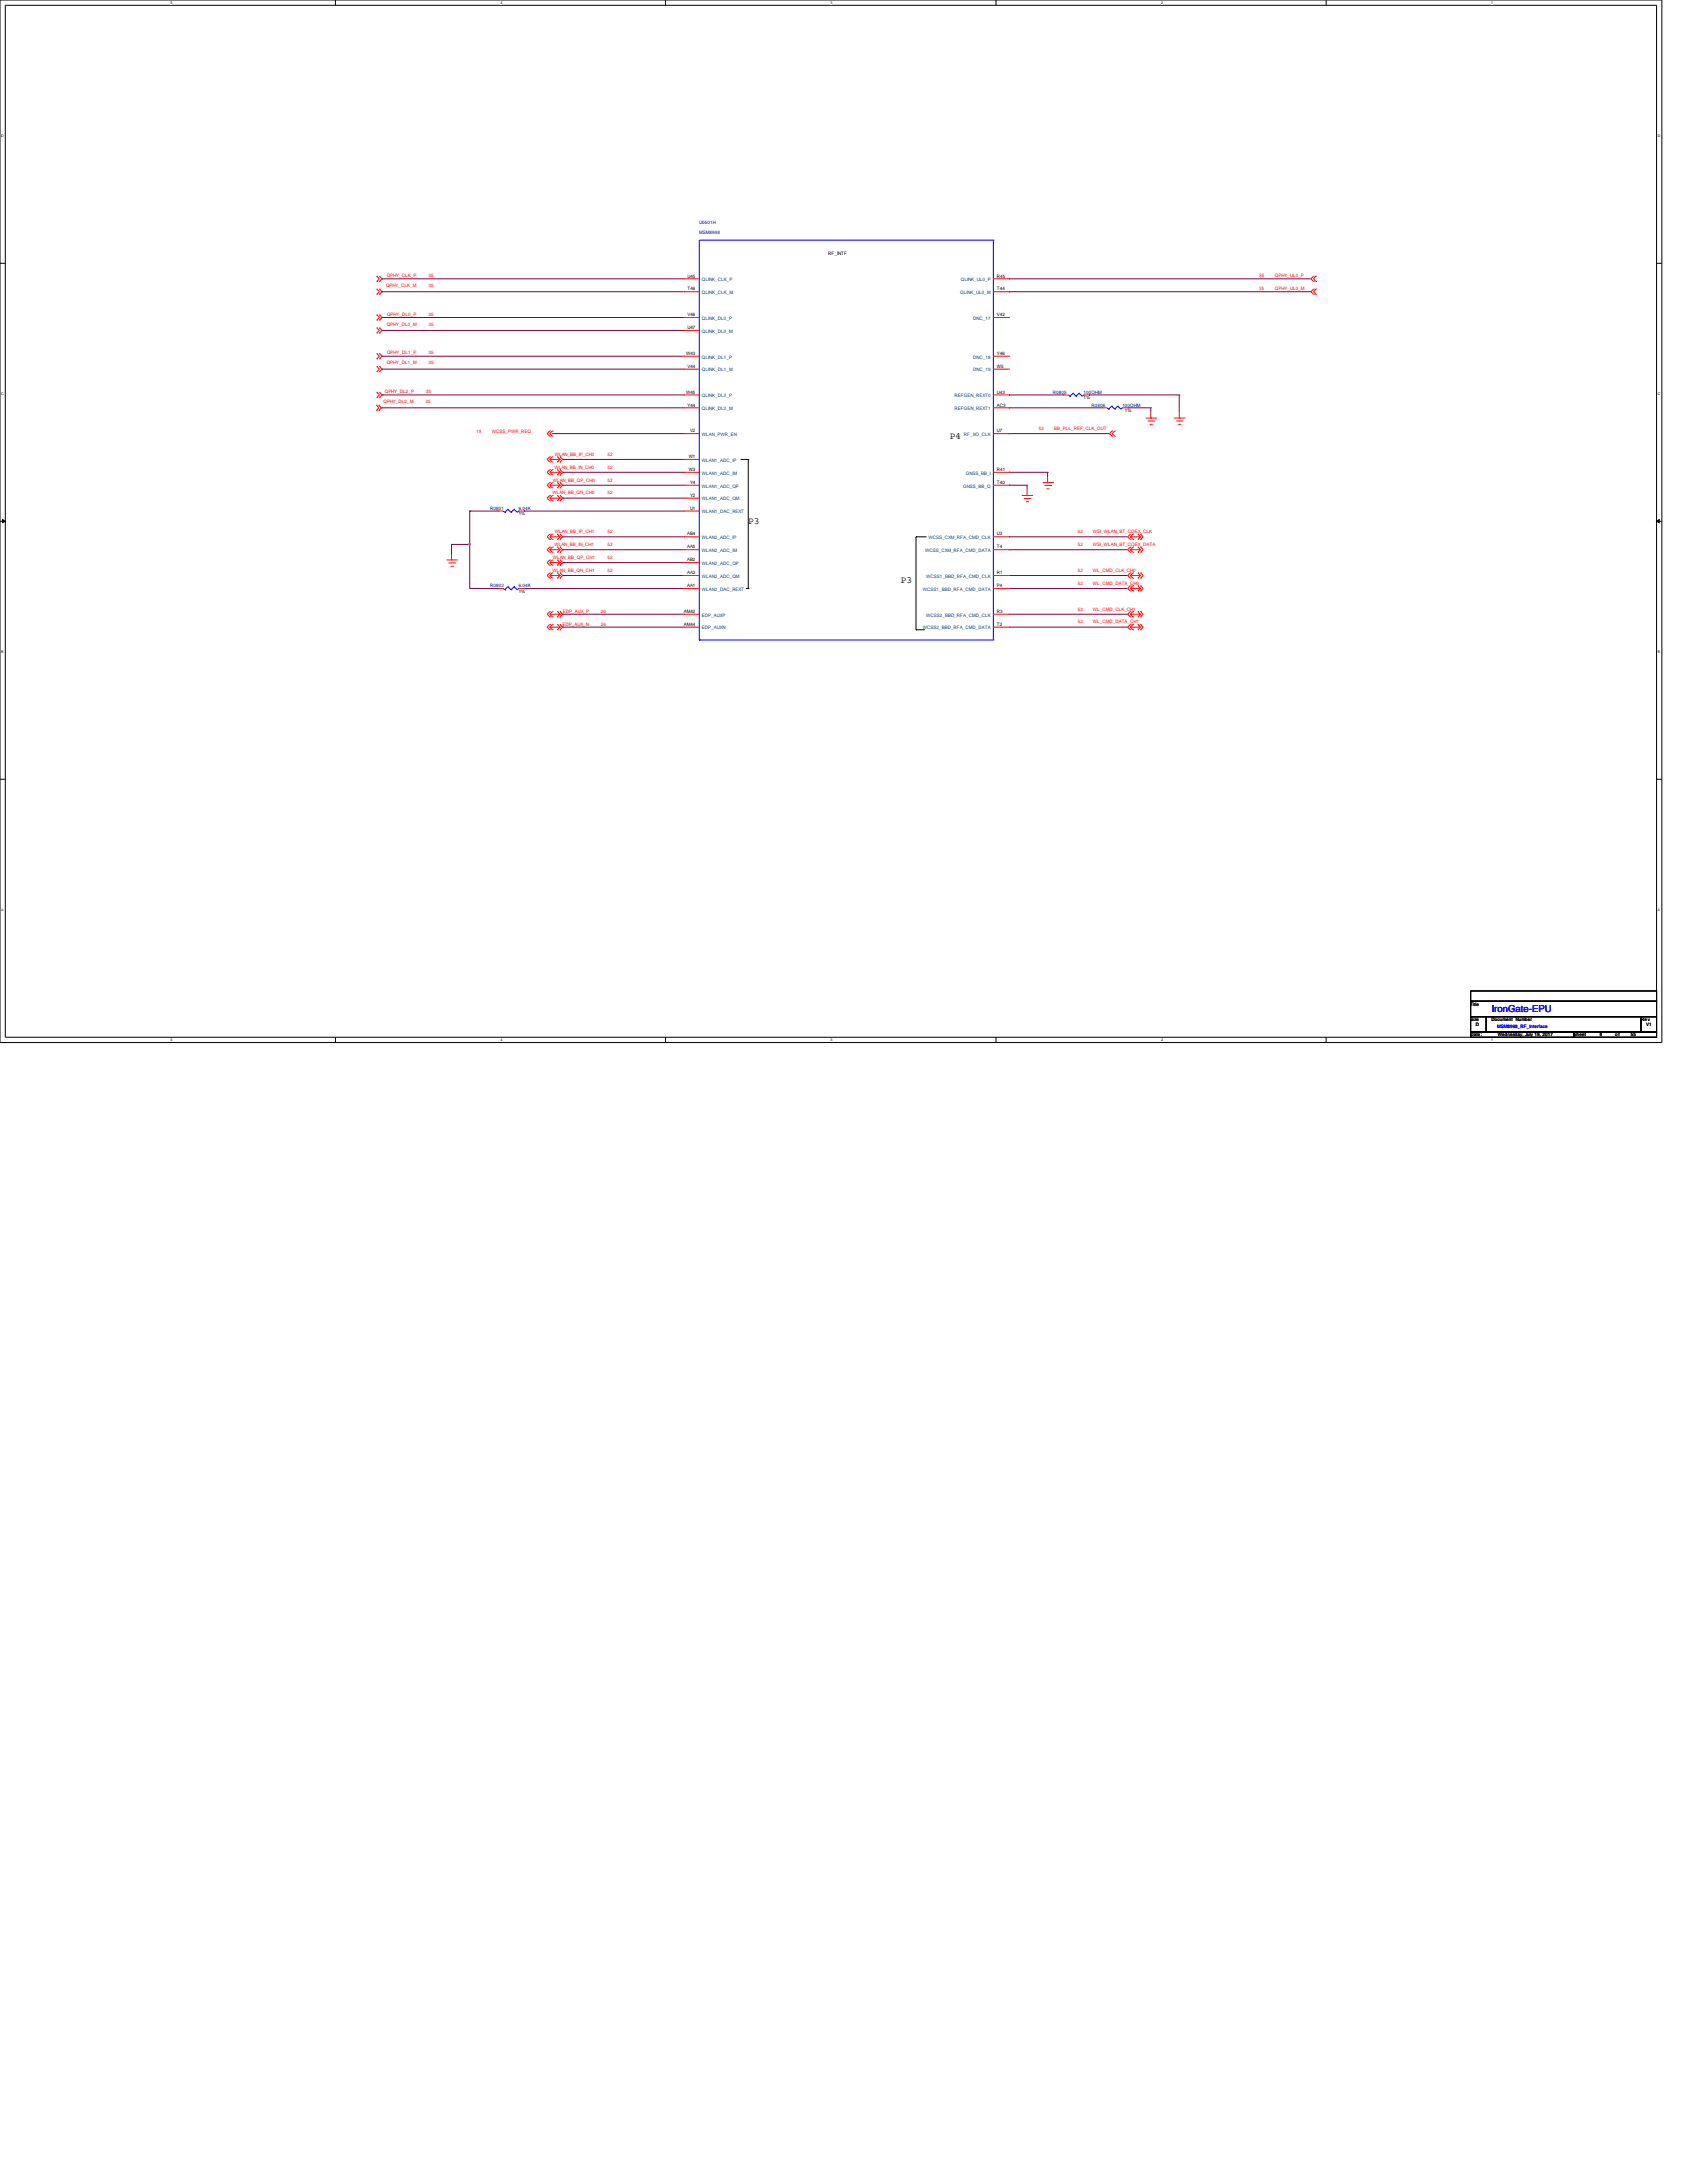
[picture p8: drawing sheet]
<svg xmlns="http://www.w3.org/2000/svg" width="216mm" height="279mm" viewBox="0 0 216 279" stroke-linecap="round" stroke-linejoin="round" font-family="sans-serif">
<defs><g id="words">
<g font-size="1.2">
<text x="121.5" y="56.2">P4</text>
<text x="95.8" y="67.1">P3</text>
<text x="115.3" y="74.7">P3</text>
</g>
<text font-size="1.2" fill="#00f" x="190.9" y="129.5">IronGate-EPU</text>
<g font-size=".6" fill="#000080">
<text x="89.5" y="28.6">U0501H</text>
<text x="89.5" y="30">MSM8998</text>
<text x="134.7" y="50.4">R0805</text>
<text x="138.7" y="50.4">100OHM</text>
<text x="139.7" y="52.1">R0806</text>
<text x="143.6" y="52.1">100OHM</text>
<text x="62.7" y="65.3">R0801</text>
<text x="66.4" y="65.3">6.04K</text>
<text x="62.7" y="75.2">R0802</text>
<text x="66.4" y="75.2">6.04K</text>
</g>
<g font-size=".6" fill="#f00">
<text x="49.5" y="35.4">QPHY_CLK_P</text>
<text x="54.8" y="35.4">35</text>
<text x="161.2" y="35.4">35</text>
<text x="163.2" y="35.4">QPHY_UL0_P</text>
<text x="49.4" y="36.7">QPHY_CLK_M</text>
<text x="49.5" y="41.7">QPHY_DL0_M</text>
<text x="49.5" y="40.4">QPHY_DL0_P</text>
<text x="54.8" y="36.7">35</text>
<text x="54.8" y="40.4">35</text>
<text x="54.8" y="41.7">35</text>
<text x="161.2" y="37.1">35</text>
<text x="163.2" y="37.1">QPHY_UL0_M</text>
<text x="49.5" y="46.7">QPHY_DL1_M</text>
<text x="49.5" y="45.3">QPHY_DL1_P</text>
<text x="54.8" y="46.7">35</text>
<text x="54.8" y="45.3">35</text>
<text x="49.1" y="51.6">QPHY_DL2_M</text>
<text x="49.2" y="50.3">QPHY_DL2_P</text>
<text x="54.4" y="51.6">35</text>
<text x="54.5" y="50.3">35</text>
<text x="61" y="55.5">19</text>
<text x="62.9" y="55.5">WCSS_PWR_REQ</text>
<text x="71" y="60">WLAN_BB_IN_CH0</text>
<text x="71" y="58.3">WLAN_BB_IP_CH0</text>
<text x="77.8" y="60">52</text>
<text x="77.8" y="58.3">52</text>
<text x="133" y="55">52</text>
<text x="134.9" y="55">BB_PLL_REF_CLK_OUT</text>
<text x="70.7" y="63.3">WLAN_BB_QN_CH0</text>
<text x="70.7" y="61.6">WLAN_BB_QP_CH0</text>
<text x="77.8" y="63.3">52</text>
<text x="77.8" y="61.6">52</text>
<text x="70.7" y="71.5">WLAN_BB_QP_CH1</text>
<text x="71" y="69.9">WLAN_BB_IN_CH1</text>
<text x="71" y="68.2">WLAN_BB_IP_CH1</text>
<text x="77.8" y="69.9">52</text>
<text x="77.8" y="68.2">52</text>
<text x="77.8" y="71.5">52</text>
<text x="137.9" y="69.9">52</text>
<text x="137.9" y="68.2">52</text>
<text x="139.9" y="69.9">WSI_WLAN_BT_COEX_DATA</text>
<text x="139.9" y="68.2">WSI_WLAN_BT_COEX_CLK</text>
<text x="70.7" y="73.2">WLAN_BB_QN_CH1</text>
<text x="77.8" y="73.2">52</text>
<text x="137.9" y="74.8">52</text>
<text x="137.9" y="73.2">52</text>
<text x="139.9" y="74.8">WL_CMD_DATA_CH0</text>
<text x="139.9" y="73.2">WL_CMD_CLK_CH0</text>
<text x="72" y="80.1">EDP_AUX_N</text>
<text x="72.1" y="78.5">EDP_AUX_P</text>
<text x="76.9" y="80.1">26</text>
<text x="76.9" y="78.5">26</text>
<text x="137.9" y="78.1">52</text>
<text x="137.9" y="79.8">52</text>
<text x="139.9" y="78.1">WL_CMD_CLK_CH1</text>
<text x="139.9" y="79.8">WL_CMD_DATA_CH1</text>
</g>
<g font-size=".6">
<text x="88" y="35.5">U45</text>
<text x="106" y="32.6">RF_INTF</text>
<text x="127.6" y="35.5">R45</text>
<text x="88" y="37.2">T46</text>
<text x="88" y="40.5">V46</text>
<text x="127.6" y="37.2">T44</text>
<text x="127.6" y="40.5">V42</text>
<text x="87.8" y="45.4">W43</text>
<text x="88" y="42.1">U47</text>
<text x="88" y="47.1">V44</text>
<text x="127.6" y="45.4">Y46</text>
<text x="127.6" y="47.1">W5</text>
<text x="87.8" y="50.4">W45</text>
<text x="88" y="52">Y44</text>
<text x="127.6" y="50.4">U43</text>
<text x="127.6" y="52">AC3</text>
<text x="138.7" y="51.1">1%</text>
<text x="144" y="52.7">1%</text>
<text x="88.1" y="58.6">W1</text>
<text x="88.3" y="55.3">V2</text>
<text x="127.6" y="55.3">U7</text>
<text x="66.4" y="66">1%</text>
<text x="88.1" y="60.3">W3</text>
<text x="88.3" y="61.9">Y4</text>
<text x="88.3" y="63.6">Y2</text>
<text x="88.3" y="65.2">U1</text>
<text x="127.6" y="60.3">R41</text>
<text x="127.6" y="61.9">T40</text>
<text x="87.9" y="68.5">AB4</text>
<text x="87.9" y="70.2">AA5</text>
<text x="87.9" y="71.8">AB2</text>
<text x="127.6" y="68.5">U3</text>
<text x="127.6" y="70.2">T4</text>
<text x="66.4" y="75.9">1%</text>
<text x="87.9" y="73.5">AA3</text>
<text x="87.9" y="75.1">AA1</text>
<text x="127.6" y="73.5">R1</text>
<text x="127.6" y="75.1">P4</text>
<text x="87.5" y="78.4">AM42</text>
<text x="87.5" y="80.1">AM44</text>
<text x="127.6" y="78.4">R3</text>
<text x="127.6" y="80.1">T2</text>
<text x="188.2" y="128.7">Title</text>
<text x="188.2" y="130.7">Size</text>
<text x="188.9" y="131.3">D</text>
<text x="190.9" y="130.7">Document</text>
<text x="194" y="130.7">Number</text>
<text x="210" y="130.7">Re v</text>
<text x="210.7" y="131.3">V1</text>
<text x="188.2" y="132.6">Date:</text>
<text x="191.7" y="132.6">Wednesday, July 19, 2017</text>
<text x="201.4" y="132.6">Sheet</text>
<text x="204.7" y="132.6">8</text>
<text x="206.7" y="132.6">o f</text>
<text x="208.7" y="132.6">55</text>
</g>
<g font-size=".6" fill="#004080">
<text x="89.8" y="36">QLINK_CLK_P</text>
<text x="123" y="36">QLINK_UL0_P</text>
<text x="89.8" y="37.6">QLINK_CLK_M</text>
<text x="89.8" y="40.9">QLINK_DL0_P</text>
<text x="122.9" y="37.6">QLINK_UL0_M</text>
<text x="124.5" y="40.9">DNC_17</text>
<text x="89.8" y="42.6">QLINK_DL0_M</text>
<text x="89.8" y="45.9">QLINK_DL1_P</text>
<text x="89.8" y="47.5">QLINK_DL1_M</text>
<text x="124.5" y="45.9">DNC_18</text>
<text x="124.5" y="47.5">DNC_19</text>
<text x="89.8" y="50.8">QLINK_DL2_P</text>
<text x="89.8" y="52.5">QLINK_DL2_M</text>
<text x="122.2" y="50.8">REFGEN_REXT0</text>
<text x="122.2" y="52.5">REFGEN_REXT1</text>
<text x="89.8" y="55.8">WLAN_PWR_EN</text>
<text x="89.8" y="59.1">WLAN1_ADC_IP</text>
<text x="123.4" y="55.8">RF_XO_CLK</text>
<text x="89.8" y="60.7">WLAN1_ADC_IM</text>
<text x="89.8" y="62.4">WLAN1_ADC_QP</text>
<text x="89.8" y="64.1">WLAN1_ADC_QM</text>
<text x="89.8" y="65.7">WLAN1_DAC_REXT</text>
<text x="123.3" y="62.4">GNSS_BB_Q</text>
<text x="123.6" y="60.7">GNSS_BB_I</text>
<text x="89.8" y="69">WLAN2_ADC_IP</text>
<text x="89.8" y="70.7">WLAN2_ADC_IM</text>
<text x="118.4" y="70.7">WCSS_CXM_RFA_CMD_DATA</text>
<text x="118.8" y="69">WCSS_CXM_RFA_CMD_CLK</text>
<text x="89.8" y="72.3">WLAN2_ADC_QP</text>
<text x="89.8" y="74">WLAN2_ADC_QM</text>
<text x="89.8" y="75.6">WLAN2_DAC_REXT</text>
<text x="118.1" y="75.6">WCSS1_BBD_RFA_CMD_DATA</text>
<text x="118.5" y="74">WCSS1_BBD_RFA_CMD_CLK</text>
<text x="89.8" y="78.9">EDP_AUXP</text>
<text x="89.8" y="80.6">EDP_AUXN</text>
<text x="118.1" y="80.6">WCSS2_BBD_RFA_CMD_DATA</text>
<text x="118.5" y="78.9">WCSS2_BBD_RFA_CMD_CLK</text>
</g>
<text font-size=".6" fill="#00f" x="191.6" y="131.6">MSM8998_RF_Interface</text>
<g font-size=".5">
<text x="21.8" y=".5">5</text>
<text x="64.1" y=".5">4</text>
<text x="106.3" y=".5">3</text>
<text x="148.6" y=".5">2</text>
<text x="190.8" y=".5">1</text>
<text x=".2" y="17.6">D</text>
<text x="212.2" y="17.6">D</text>
<text x=".2" y="50.6">C</text>
<text x="212.2" y="50.6">C</text>
<text x=".2" y="83.6">B</text>
<text x="212.2" y="83.6">B</text>
<text x=".2" y="116.6">A</text>
<text x="212.2" y="116.6">A</text>
<text x="21.8" y="133.2">5</text>
<text x="64.1" y="133.2">4</text>
<text x="106.3" y="133.2">3</text>
<text x="148.6" y="133.2">2</text>
<text x="190.8" y="133.2">1</text>
</g>
</g></defs>
<path d="M0 0h212.7v133.4h-212.7zM.7 .7h211.3v132.1h-211.3z" fill="none" stroke="#000" stroke-width=".13"/>
<g fill="#fff">
<path d="M21.8 .1h.2v.5h-.2z"/>
<path d="M21.8 132.8h.2v.6h-.2z"/>
</g>
<path d="M42.9 0v.7M42.9 132.8v.6" fill="none" stroke="#000" stroke-width=".13"/>
<g fill="#fff">
<path d="M64.1 .1h.2v.5h-.2z"/>
<path d="M64.1 132.8h.2v.6h-.2z"/>
</g>
<path d="M85.2 0v.7M85.2 132.8v.6" fill="none" stroke="#000" stroke-width=".13"/>
<g fill="#fff">
<path d="M106.3 .1h.2v.5h-.2z"/>
<path d="M106.3 132.8h.2v.6h-.2z"/>
</g>
<path d="M127.5 0v.7M127.5 132.8v.6" fill="none" stroke="#000" stroke-width=".13"/>
<g fill="#fff">
<path d="M148.6 .1h.2v.5h-.2z"/>
<path d="M148.6 132.8h.2v.6h-.2z"/>
</g>
<path d="M169.7 0v.7M169.7 132.8v.6" fill="none" stroke="#000" stroke-width=".13"/>
<g fill="#fff">
<path d="M190.8 .1h.3v.5h-.3z"/>
<path d="M190.8 132.8h.3v.6h-.3z"/>
<path d="M.2 17.2h.2v.5h-.2z"/>
<path d="M212.2 17.2h.2v.5h-.2z"/>
<path d="M.2 50.2h.2v.5h-.2z"/>
<path d="M212.2 50.2h.2v.5h-.2z"/>
</g>
<path d="M0 33.7h.7M212 33.7h.7" fill="none" stroke="#000" stroke-width=".13"/>
<g fill="#fff">
<path d="M.2 83.2h.2v.5h-.2z"/>
<path d="M212.2 83.2h.2v.5h-.2z"/>
</g>
<path d="M0 66.7h.7M.3 66.5l.4 .2-.4 .2zM212 66.7l.3-.2v.4zM212 66.7h.7" fill="none" stroke="#000" stroke-width=".13"/>
<path d="M.3 66.5l.4 .2-.4 .2zM212 66.7l.3-.2v.4z" fill="#000"/>
<g fill="#fff">
<path d="M.2 116.2h.3v.6h-.3z"/>
<path d="M212.2 116.2h.3v.6h-.3z"/>
</g>
<g fill="none" stroke="#000" stroke-width=".13">
<path d="M94.8 58.8h1M95.8 58.8h.1M95.8 58.8v16.5M95.5 75.3h.3M95.8 75.3h.1M117.2 68.7h.1M117.2 68.7h1.4M117.2 68.7v11.9M0 99.7h.7M117.2 80.6h.1M117.2 80.6h1M118.2 80.6h.1"/>
<path d="M212 99.7h.7"/>
</g>
<g fill="none" stroke="#800040" stroke-width=".13">
<path d="M48.9 35.7h.1M48.9 37.3h.1M48.9 35.7h38.6M48.9 37.3h38.6M129.1 37.3h.1M129.1 35.7h.1M129.1 35.7h38.7M129.1 37.3h38.7M48.8 52.2h.1M48.8 52.2h38.7M48.9 45.6h.1M48.9 50.5h.1"/>
<path d="M48.9 47.2h.1M48.9 45.6h38.6M48.9 50.5h38.6M48.9 47.2h38.6M72 58.8h.1M72 58.8h15.5M60.1 65.4h.1M60.1 65.4h3.7M60.1 65.4v4.3M72 63.8h.1M72 62.1h.1M72 60.5h.1"/>
<path d="M72 68.7h.1M72 70.4h.1M72 73.7h.1M72 72h.1M72 63.8h15.5M72 62.1h15.5M72 60.5h15.5M72 68.7h15.5M72 70.4h15.5M72 73.7h15.5M72 72h15.5"/>
</g>
<path d="M60 69.6h.2v.1h-.2z" fill-rule="evenodd" fill="#f0f"/>
<path d="M60 69.6h.2v.1h-.2z" fill="none" stroke="#f0f" stroke-width=".13"/>
<g fill="none" stroke="#800040" stroke-width=".13">
<path d="M48.9 40.6h.1M48.9 42.3h.1M48.9 40.6h38.6M48.9 42.3h38.6M70.7 55.5h.1M70.7 55.5h16.8M129.1 55.5h.1M129.1 50.5h.1M129.1 52.2h.1M129.1 55.5h12.9M129.1 50.5h7M129.1 52.2h11.9"/>
<path d="M139.4 50.5h.1M139.4 50.5h11.5M144.3 52.2h.1M144.3 52.2h3M147.3 52.2h.1M147.3 52.2v.6M150.9 50.5h.1M150.9 50.5v2.3M57.8 69.7h.1M57.8 69.7h2.3M57.8 69.7v1.3M60.1 75.3h.1"/>
<path d="M60.1 69.7h.1M60.1 75.3h3.7M60.1 69.7v5.6M67.1 75.3h.1M67.1 65.4h.1M67.1 75.3h20.4M67.1 65.4h20.4M72 78.6h.1M72 78.6h15.5M129.1 68.7h.1M129.1 70.4h.1M129.1 62.1h.1"/>
<path d="M129.1 60.5h.1M129.1 75.3h15.2M129.1 73.7h15.2M129.1 68.7h15.2M129.1 70.4h15.2M129.1 78.6h15.2M129.1 62.1h2.3M129.1 60.5h5M131.4 62.1h.1M131.4 62.1v.6M134.1 60.5h.1M134.1 60.5v.6"/>
<path d="M144.3 73.7h.1M144.3 75.3h.1M144.3 78.6h.1M72 80.3h.1M72 80.3h15.5M129.1 80.3h15.2M144.3 80.3h.1"/>
</g>
<g fill="none" stroke="#f00" stroke-width=".13">
<path d="M48.2 36h.1M48.2 35.3h.1M48.2 37.7h.1M48.2 37h.1M48.2 35.3l.4 .4-.4 .3M48.2 37l.4 .3-.4 .4M48.6 35.3h.1M48.6 36h.1M48.6 37h.1M48.6 37.7h.1M48.6 35.3l.3 .4-.3 .3M48.6 37l.3 .3-.3 .4"/>
<path d="M87.5 35.7h.1M87.5 37.3h.1M87.5 35.7h2M87.5 37.3h2M127.1 35.7h2M127.1 37.3h2M129.1 35.7h.1M129.1 37.3h.1M168.1 37h.1M168.1 37.7h.1M168.1 35.3h.1M168.1 36h.1"/>
<path d="M168.1 37l-.3 .3 .3 .4M168.1 35.3l-.3 .4 .3 .3M168.4 37.7h.1M168.4 37h.1M168.4 36h.1M168.4 35.3h.1M168.4 37l-.3 .3 .3 .4M168.4 35.3l-.3 .4 .3 .3M48.2 52.5h.1M48.2 51.9h.1M48.2 51.9l.3 .3-.3 .3M48.2 47.6h.1"/>
<path d="M48.2 46.9h.1M48.2 45.9h.1M48.2 45.3h.1M48.2 50.9h.1M48.2 50.2h.1M48.2 41h.1M48.2 40.3h.1M48.2 42.6h.1M48.2 42h.1M48.2 46.9l.4 .3-.4 .4M48.2 45.3l.4 .3-.4 .3M48.2 50.2l.4 .3-.4 .4"/>
<path d="M48.2 40.3l.4 .3-.4 .4M48.2 42l.4 .3-.4 .3M48.5 51.9h.1M48.5 52.5h.1M48.5 51.9l.3 .3-.3 .3M48.6 46.9h.1M48.6 47.6h.1M48.6 45.3h.1M48.6 45.9h.1M48.6 50.2h.1M48.6 50.9h.1M48.6 40.3h.1"/>
<path d="M48.6 41h.1M48.6 42h.1M48.6 42.6h.1M48.6 46.9l.3 .3-.3 .4M48.6 45.3l.3 .3-.3 .3M48.6 50.2l.3 .3-.3 .4M48.6 40.3l.3 .3-.3 .4M48.6 42l.3 .3-.3 .3M70.4 58.5h.1M70.4 59.1h.1M70.4 55.2h.1M70.4 55.8h.1"/>
<path d="M70.4 58.5l-.4 .3 .4 .3M70.4 58.8l.3 .3M70.4 58.8h1.3M70.4 55.2l-.4 .3 .4 .3M70.7 58.5h.1M70.7 59.1h.1M70.7 55.2h.1M70.7 55.8h.1M70.7 58.5l-.3 .3M70.7 55.2l-.3 .3 .3 .3M71.3 58.5h.1M71.3 59.1h.1"/>
<path d="M71.3 58.5l.4 .3M71.7 59.1h.1M71.7 58.5h.1M71.7 58.8h.1M71.7 58.8l-.4 .3M71.7 58.5l.3 .3-.3 .3M87.5 40.6h.1M87.5 42.3h.1M87.5 45.6h.1M87.5 47.2h.1M87.5 50.5h.1M87.5 52.2h.1"/>
<path d="M87.5 55.5h.1M87.5 58.8h.1M87.5 58.8h2M87.5 40.6h2M87.5 42.3h2M87.5 45.6h2M87.5 47.2h2M87.5 50.5h2M87.5 52.2h2M87.5 55.5h2M127.1 40.6h2M127.1 45.6h2"/>
<path d="M127.1 47.2h2M127.1 50.5h2M127.1 52.2h2M127.1 55.5h2M129.1 40.6h.1M129.1 45.6h.1M129.1 47.2h.1M129.1 50.5h.1M129.1 52.2h.1M129.1 55.5h.1M136.1 50.5h.1M136.1 50.5h.6"/>
<path d="M138.7 50.5h.7M139.4 50.5h.1M141 52.2h.1M141 52.2h.7M142.3 55.2h.1M142.3 55.8h.1M142.3 55.2l-.3 .3 .3 .3M142.7 55.8h.1M142.7 55.2h.1M142.7 55.2l-.4 .3 .4 .3M143.6 52.2h.7M144.3 52.2h.1"/>
<path d="M146.6 53.5h1.4M146.9 53.9h.8M147.2 54.3h.2M147.3 53.5h.1M147.3 52.8v.7M147.4 54.3h.1M147.7 53.9h.1M148 53.5h.1M150.2 53.5h1.4M150.5 53.9h.8M150.8 54.3h.2M150.9 53.5h.1"/>
<path d="M150.9 52.8v.7M151 54.3h.1M151.3 53.9h.1M151.6 53.5h.1M57.1 71.7h1.4M57.4 72.1h.8M57.7 72.5h.3M57.8 71.7h.1M57.8 71v.7M58 72.5h.1M58.2 72.1h.1M58.5 71.7h.1"/>
<path d="M63.8 75.3h.1M63.8 65.4h.1M63.8 75.3h.6M63.8 65.4h.6M66.4 75.3h.7M66.4 65.4h.7M67.1 75.3h.1M67.1 65.4h.1M70.4 63.4h.1M70.4 64.1h.1M70.4 60.1h.1M70.4 60.8h.1"/>
<path d="M70.4 61.8h.1M70.4 62.4h.1M70.4 70h.1M70.4 70.7h.1M70.4 68.4h.1M70.4 69h.1M70.4 71.7h.1M70.4 72.3h.1M70.4 73.3h.1M70.4 74h.1M70.4 79.9h.1M70.4 78.3h.1"/>
<path d="M70.4 79h.1M70.4 63.4l-.4 .4 .4 .3M70.4 63.8l.3 .3M70.4 61.8l-.4 .3 .4 .3M70.4 62.1l.3 .3M70.4 63.8h1.3M70.4 60.1l-.4 .4 .4 .3M70.4 60.5l.3 .3M70.4 60.5h1.3M70.4 62.1h1.3M70.4 70l-.4 .4 .4 .3M70.4 70.4l.3 .3"/>
<path d="M70.4 68.4l-.4 .3 .4 .3M70.4 68.7l.3 .3M70.4 71.7l-.4 .3 .4 .3M70.4 70.4h1.3M70.4 68.7h1.3M70.4 72l.3 .3M70.4 73.3l-.4 .4 .4 .3M70.4 72h1.3M70.4 73.7l.3 .3M70.4 73.7h1.3M70.4 78.6h1.3M70.4 79.9l-.4 .4 .4 .3"/>
<path d="M70.4 78.3l-.4 .3 .4 .4M70.4 78.6l.3 .4M70.7 63.4h.1M70.7 64.1h.1M70.7 60.1h.1M70.7 60.8h.1M70.7 61.8h.1M70.7 62.4h.1M70.7 70h.1M70.7 70.7h.1M70.7 68.4h.1M70.7 69h.1"/>
<path d="M70.7 71.7h.1M70.7 72.3h.1M70.7 73.3h.1M70.7 74h.1M70.7 79.9h.1M70.7 78.3h.1M70.7 79h.1M70.7 63.4l-.3 .4M70.7 60.1l-.3 .4M70.7 61.8l-.3 .3M70.7 70l-.3 .4M70.7 71.7l-.3 .3"/>
<path d="M70.7 68.4l-.3 .3M70.7 73.3l-.3 .4M70.7 79.9l-.3 .4M70.7 78.3l-.3 .3M71.3 63.4h.1M71.3 64.1h.1M71.3 60.1h.1M71.3 60.8h.1M71.3 61.8h.1M71.3 62.4h.1M71.3 70h.1M71.3 70.7h.1"/>
<path d="M71.3 68.4h.1M71.3 69h.1M71.3 71.7h.1M71.3 72.3h.1M71.3 73.3h.1M71.3 74h.1M71.3 79.9h.1M71.3 78.3h.1M71.3 79h.1M71.3 63.4l.4 .4M71.3 61.8l.4 .3M71.3 60.1l.4 .4"/>
<path d="M71.3 71.7l.4 .3M71.3 70l.4 .4M71.3 68.4l.4 .3M71.3 73.3l.4 .4M71.3 79.9l.4 .4M71.3 78.3l.4 .3M71.7 64.1h.1M71.7 63.4h.1M71.7 63.8h.1M71.7 60.8h.1M71.7 60.1h.1M71.7 60.5h.1"/>
<path d="M71.7 62.4h.1M71.7 61.8h.1M71.7 62.1h.1M71.7 70.7h.1M71.7 70h.1M71.7 70.4h.1M71.7 69h.1M71.7 68.4h.1M71.7 68.7h.1M71.7 72.3h.1M71.7 71.7h.1M71.7 72h.1"/>
<path d="M71.7 74h.1M71.7 73.3h.1M71.7 73.7h.1M71.7 79.9h.1M71.7 79h.1M71.7 78.3h.1M71.7 78.6h.1M71.7 62.1l-.4 .3M71.7 61.8l.3 .3-.3 .3M71.7 63.4l.3 .4-.3 .3M71.7 63.8l-.4 .3M71.7 60.1l.3 .4-.3 .3"/>
<path d="M71.7 60.5l-.4 .3M71.7 68.7l-.4 .3M71.7 68.4l.3 .3-.3 .3M71.7 71.7l.3 .3-.3 .3M71.7 70l.3 .4-.3 .3M71.7 70.4l-.4 .3M71.7 73.3l.3 .4-.3 .3M71.7 72l-.4 .3M71.7 73.7l-.4 .3M71.7 78.6l-.4 .4M71.7 78.3l.3 .3-.3 .4M71.7 79.9l.3 .4-.3 .3"/>
<path d="M87.5 60.5h.1M87.5 62.1h.1M87.5 63.8h.1M87.5 65.4h.1M87.5 68.7h.1M87.5 70.4h.1M87.5 72h.1M87.5 73.7h.1M87.5 75.3h.1M87.5 78.6h.1M87.5 63.8h2M87.5 60.5h2"/>
<path d="M87.5 62.1h2M87.5 70.4h2M87.5 68.7h2M87.5 72h2M87.5 73.7h2M87.5 78.6h2M87.5 75.3h2M87.5 65.4h2M127.1 60.5h2M127.1 62.1h2M127.1 70.4h2M127.1 68.7h2"/>
<path d="M127.1 73.7h2M127.1 78.6h2M127.1 75.3h2M129.1 60.5h.1M129.1 62.1h.1M129.1 68.7h.1M129.1 70.4h.1M129.1 73.7h.1M129.1 75.3h.1M129.1 78.6h.1M130.8 63.4h1.3M131 63.8h.8"/>
<path d="M131.3 64.2h.3M131.4 63.4h.1M131.4 62.7v.7M131.6 64.2h.1M131.8 63.8h.1M132.1 63.4h.1M133.4 61.8h1.3M133.7 62.1h.8M133.9 62.6h.3M134.1 61.8h.1M134.1 61.1v.7M134.2 62.6h.1"/>
<path d="M134.5 62.1h.1M134.7 61.8h.1M144.7 79h.1M144.7 78.3h.1M144.7 78.6h.1M144.7 75.6h.1M144.7 75h.1M144.7 75.3h.1M144.7 74h.1M144.7 73.3h.1M144.7 73.7h.1M144.7 79.9h.1"/>
<path d="M144.7 70.7h.1M144.7 70h.1M144.7 70.4h.1M144.7 69h.1M144.7 68.4h.1M144.7 68.7h.1M144.7 70.4h1.3M144.7 68.7h1.3M144.7 73.7h1.3M144.7 79.9l-.4 .4 .4 .3M144.7 78.3l-.4 .3 .4 .4M144.7 78.6l.3 .4"/>
<path d="M144.7 78.6h1.3M144.7 73.7l.3 .3M144.7 73.3l-.4 .4 .4 .3M144.7 75l-.4 .3 .4 .3M144.7 75.3l.3 .3M144.7 75.3h1.3M144.7 68.7l.3 .3M144.7 68.4l-.4 .3 .4 .3M144.7 70l-.4 .4 .4 .3M144.7 70.4l.3 .3M145 78.3h.1M145 79h.1"/>
<path d="M145 75h.1M145 75.6h.1M145 73.3h.1M145 74h.1M145 79.9h.1M145 70h.1M145 70.7h.1M145 68.4h.1M145 69h.1M145 79.9l-.3 .4M145 78.3l-.3 .3M145 75l-.3 .3"/>
<path d="M145 73.3l-.3 .4M145 70l-.3 .4M145 68.4l-.3 .3M145.6 78.3h.1M145.6 79h.1M145.6 75h.1M145.6 75.6h.1M145.6 73.3h.1M145.6 74h.1M145.6 79.9h.1M145.6 70h.1M145.6 70.7h.1"/>
<path d="M145.6 68.4h.1M145.6 69h.1M145.6 78.3l.4 .3M145.6 79.9l.4 .4M145.6 75l.4 .3M145.6 73.3l.4 .4M145.6 70l.4 .4M145.6 68.4l.4 .3M146 78.3h.1M146 79h.1M146 75h.1M146 75.6h.1"/>
<path d="M146 73.3h.1M146 74h.1M146 79.9h.1M146 70h.1M146 70.7h.1M146 68.4h.1M146 69h.1M146 78.3l.3 .3-.3 .4M146 78.6l-.4 .4M146 79.9l.3 .4-.3 .3M146 75l.3 .3-.3 .3M146 75.3l-.4 .3"/>
<path d="M146 73.3l.3 .4-.3 .3M146 73.7l-.4 .3M146 70l.3 .4-.3 .3M146 70.4l-.4 .3M146 68.4l.3 .3-.3 .3M146 68.7l-.4 .3M70.4 80.6h.1M70.4 80.3h1.3M70.4 80.3l.3 .3M70.7 80.6h.1M71.3 80.6h.1M71.7 80.6h.1"/>
<path d="M71.7 80.3h.1M71.7 80.3l-.4 .3M87.5 80.3h.1M87.5 80.3h2M127.1 80.3h2M129.1 80.3h.1M144.7 80.6h.1M144.7 80.3h.1M144.7 80.3l.3 .3M144.7 80.3h1.3M145 80.6h.1M145.6 80.6h.1"/>
<path d="M146 80.6h.1M146 80.3l-.4 .3"/>
</g>
<path d="M188.2 126.8h23.8v1.3h-23.8zM188.2 128.1h23.8v2h-23.8zM188.2 130.1h2v2h-2zM188.2 132.1h13.2v.7h-13.2zM190.2 130.1h19.8v2h-19.8zM201.4 132.1h10.6v.7h-10.6zM210 130.1h2v2h-2z" fill="none" stroke="#000" stroke-width=".13"/>
<g fill="none" stroke="#00f" stroke-width=".13">
<path d="M127.1 30.7h.1M127.1 30.7h-37.6v51.2M127.1 30.7v51.2M136.7 50.5l.2 .2M136.9 50.7h.1M137.3 50.3h.1M137.3 50.3l.4 .4M137.3 50.3l-.4 .4M137.7 50.7h.1M138.1 50.3h.1M138.1 50.3l-.4 .4M138.1 50.3l.4 .4 .2-.2"/>
<path d="M138.7 50.5h.1M141.7 52.2l.2 .2M141.9 52.4h.1M142.3 52h.1M142.3 52l.4 .4M142.3 52l-.4 .4M142.7 52.4h.1M143 52h.1M143 52l-.3 .4M143 52l.5 .4 .1-.2M143.6 52.2h.1M64.4 75.3l.2 .2"/>
<path d="M64.4 65.4l.2 .2M64.6 75.5h.1M64.6 65.6h.1M65 75.1h.1M65 65.2h.1M65 75.1l.4 .4M65 75.1l-.4 .4M65 65.2l.4 .4M65 65.2l-.4 .4M65.4 75.5h.1M65.4 65.6h.1M65.8 75.1h.1"/>
<path d="M65.8 65.2h.1M65.8 75.1l-.4 .4M65.8 75.1l.4 .4 .2-.2M65.8 65.2l-.4 .4M65.8 65.2l.4 .4 .2-.2M66.4 75.3h.1M66.4 65.4h.1M89.5 81.9h.1M89.5 81.9h37.6M127.1 81.9h.1"/>
</g>
<path d="M60 69.6h.2v.1h-.2z" fill-rule="evenodd" fill="#f0f"/>
<path d="M60 69.6h.2v.1h-.2z" fill="none" stroke="#f0f" stroke-width=".13"/>
<use href="#words"/>
</svg>
